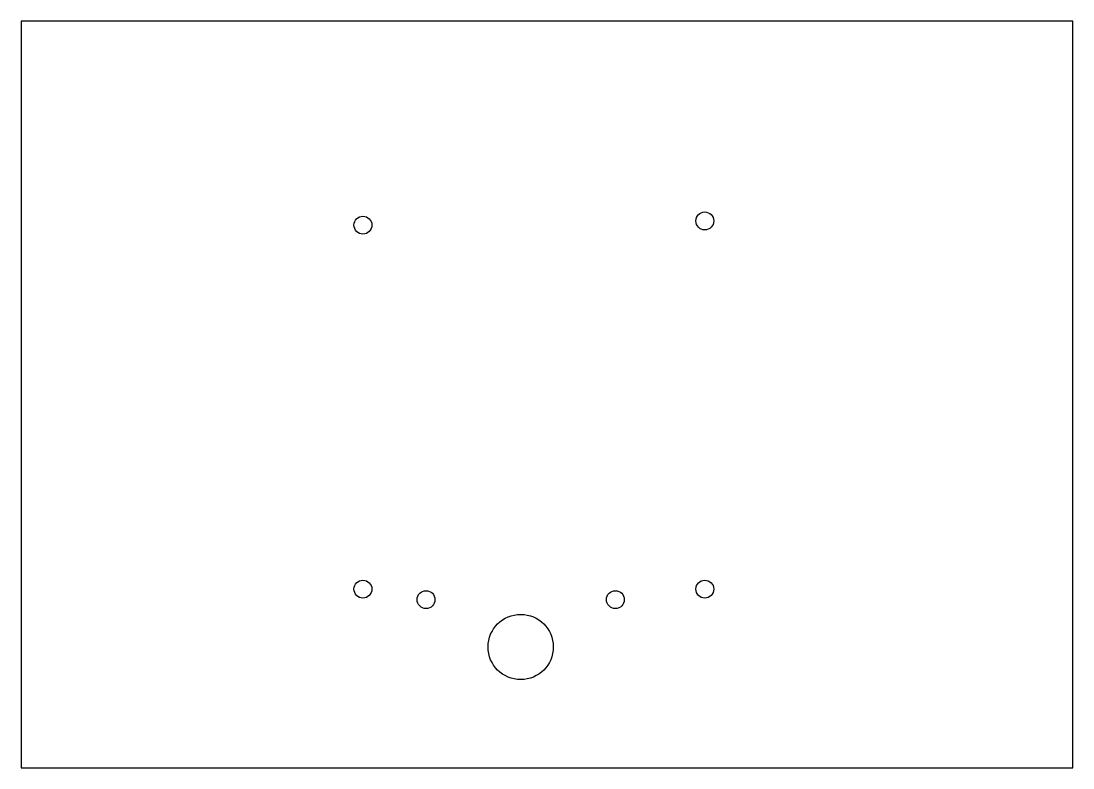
# Model space of a CAD drawing. Header units: millimetres. Extents: x 110 to 310, y 10 to 152.
import ezdxf

# ---------------------------------------------------------------- set-up
doc = ezdxf.new("R2010")
doc.units = ezdxf.units.MM
doc.layers.get('0').update_dxf_attribs({"linetype": 'CONTINUOUS'})

msp = doc.modelspace()

# ---------------------------------------------------------------- linework, layer by layer
msp.add_lwpolyline([(110, 152), (110, 10), (310, 10), (310, 152)], close=True)
for centre, radius in [((175, 113.2), 1.7), ((240, 114), 1.7), ((175, 44), 1.7), ((240, 44), 1.7), ((187, 42), 1.7), ((223, 42), 1.7), ((205, 33), 6.2)]:
    msp.add_circle(centre, radius)

doc.saveas('drawing.dxf')
